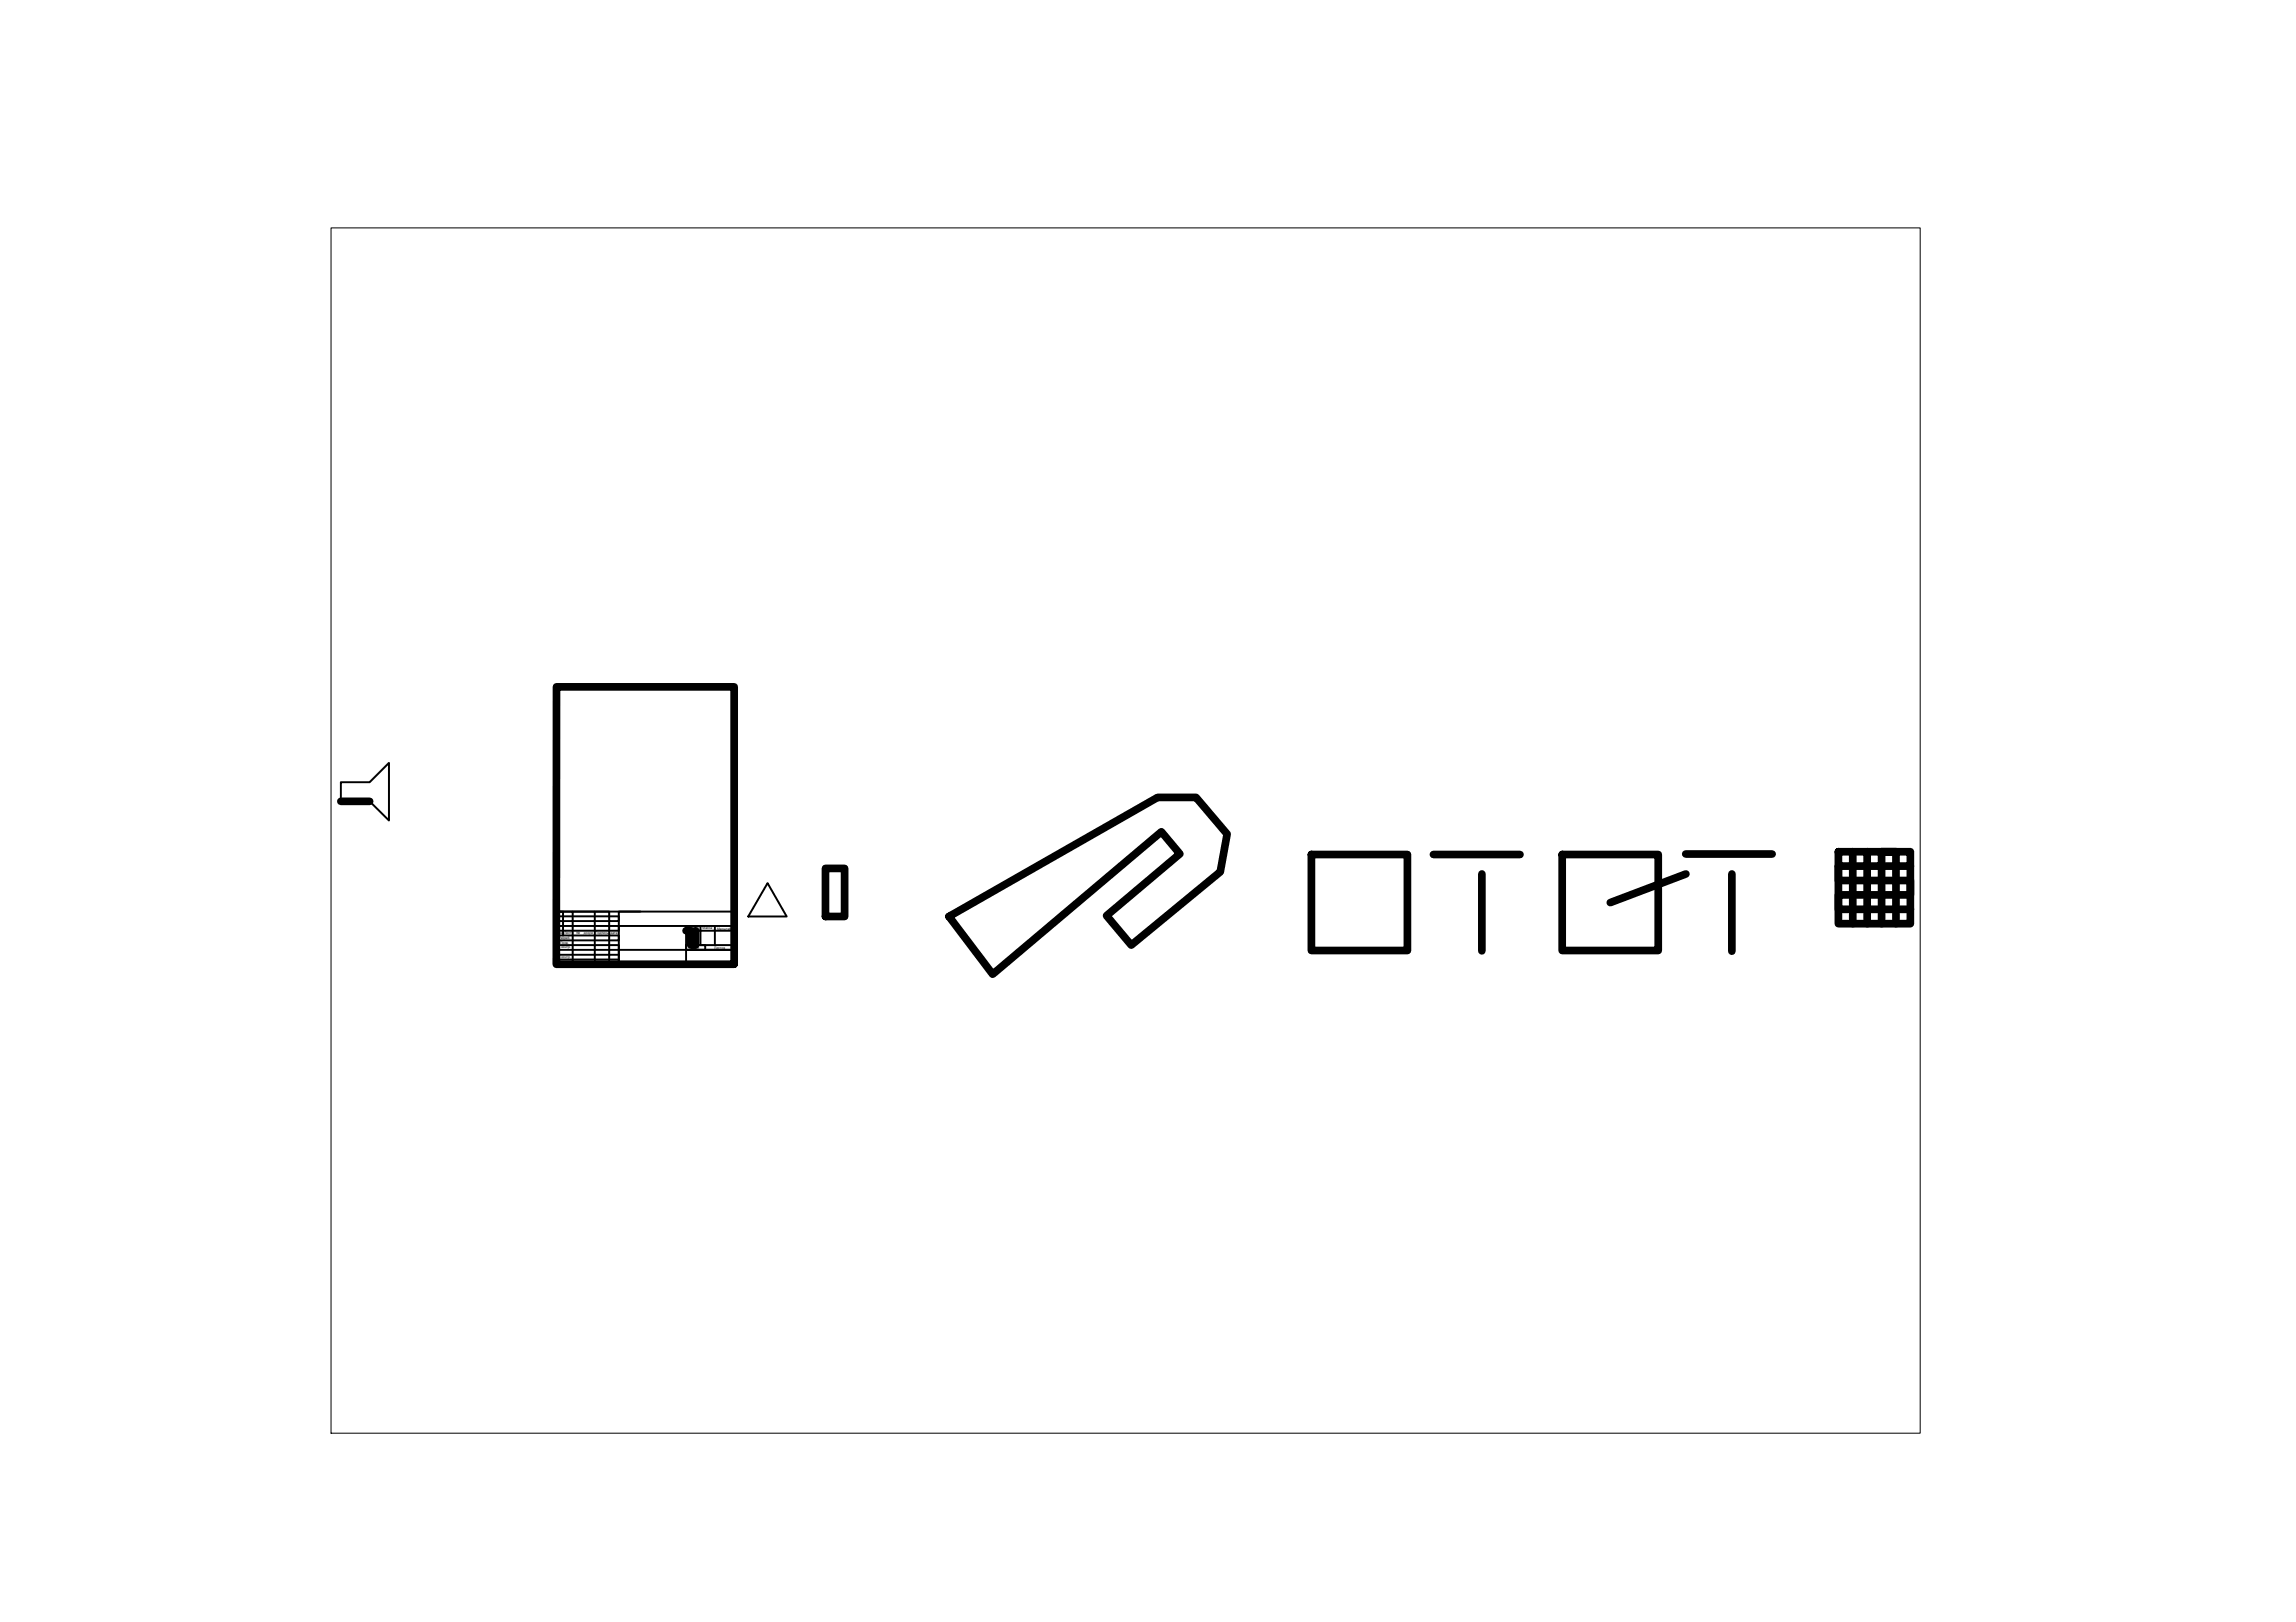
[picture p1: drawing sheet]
<svg xmlns="http://www.w3.org/2000/svg" width="297mm" height="210mm" viewBox="0 0 297 210" stroke-linecap="round" stroke-linejoin="round" font-family="sans-serif">
<defs><g id="words">
<g font-size=".4">
<text x="72" y="120.9">Изм.</text>
<text x="72.2" y="124">Н.контр.</text>
<text x="72.2" y="121.5">Разраб.</text>
<text x="72.2" y="122.7">Т.контр.</text>
<text x="72.5" y="122.1">Пров.</text>
<text x="72.6" y="124.6">Утв.</text>
<text x="73" y="120.9">Лист</text>
<text x="74.6" y="120.9">№</text>
<text x="75.6" y="120.9">докум</text>
<text x="77" y="120.9">Подпись</text>
<text x="79" y="120.9">дата</text>
<text x="89" y="120.3">Литера</text>
<text x="89.5" y="122.8">Лист</text>
<text x="90.9" y="120.3">Масса</text>
<text x="92.4" y="122.8">Листов</text>
<text x="92.8" y="120.3">Масштаб</text>
</g>
</g></defs>
<!-- layer: 0 -->
<g fill="none" stroke="#000" stroke-width=".25">
<path d="M44.1 103.7v-2.5h3.7l2.5-2.5v7.5l-2.5-2.5M72 118h23v6.8h-23zM72 118.6h8.1v.6h-8.1v.6h8.1v.6h-8.1v.7h8.1v.6h-8.1v.6h8.1v.6h-8.1v.7h8.1M74.1 118h2.8v6.8M76.9 118h1.9v6.8M82.9 118h-2.8v6.8M88.8 119.8v3.1h6.2v-.6h-6.2M88.8 119.8h1.8v.6h-1.8zM92.5 119.8v.6h-1.9v1.9M95 118v1.8h-14.9M99.3 114.3l2.5 4.3h-5zM72 124.2v-.6v.6h8.1"/>
<path d="M72.8 121.1v-3.1h-.8h2.1v6.8M88.8 122.9v1.9h6.2h-14.9v-1.9h14.9v1.9M88.8 122.3h2.4v.6h-2.4zM95 120.4h-2.5v1.9"/>
</g>
<path d="M88.8 120.4h.6v1.9h.6v-1.9" fill="none" stroke="#000" stroke-width=".99"/>
<!-- layer: 0 -->
<g fill="none" stroke="#000" stroke-width=".99">
<path d="M72 88.9h23v35.9h-23zM44.1 103.7h3.7M106.8 112.4h2.5v6.2h-2.5zM122.8 118.6l27-15.4h4.9l4.1 4.7-.9 4.9-11.5 9.5-3.2-3.8 9.4-8-2.4-2.9-21.8 18.5zM169.7 110.6h12.4v12.4h-12.4zM185.4 110.6h11.2M191.7 113.1v9.9M202.1 110.6h12.4v12.4h-12.4zM218.1 110.5h11.2M218.1 113.1l-9.8 3.7M224.1 113.1v10M237.8 110.2h1.9v1.9h-1.9z"/>
<path d="M239.7 110.2h1.9v1.9h-1.9v7.4M241.6 110.2h1.8v1.9h-1.8v7.4M243.4 119.5v-7.4h3.7v-1.9h-3.7h1.9v9.3M247.1 112.1v7.4h-9.3v-7.4v1.8h9.3v1.9h-9.3v1.9h9.3"/>
</g>
<path d="M42.8 29.5h205.6v156h-205.6z" fill="none" stroke="#000" stroke-width=".13"/>
<use href="#words"/>
</svg>
